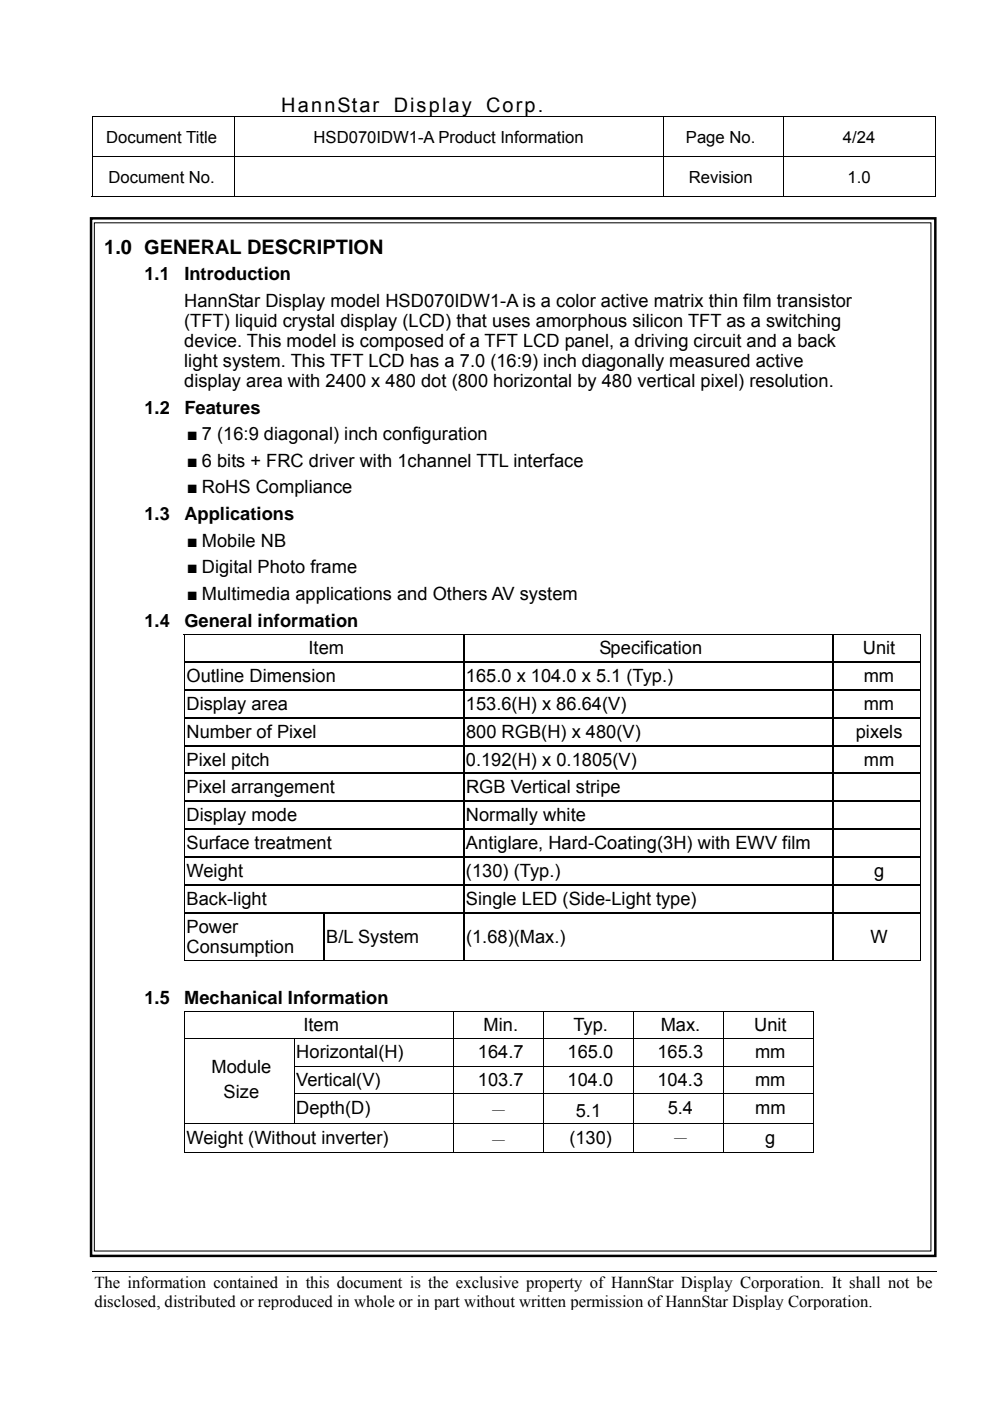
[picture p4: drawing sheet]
<svg xmlns="http://www.w3.org/2000/svg" width="210mm" height="297mm" viewBox="0 0 210 297" stroke-linecap="round" stroke-linejoin="round" font-family="sans-serif">
<defs><g id="words">
<g font-size="4.2">
<text x="59.6" y="23.7">HannStar</text>
<text x="83.5" y="23.7">Display</text>
<text x="103.1" y="23.7">Corp.</text>
<text x="22.1" y="53.8">1.0 GENERAL DESCRIPTION</text>
</g>
<g font-size="3.9">
<text x="30.6" y="59.5">1.1</text>
<text x="39.1" y="59.5">Introduction</text>
<text x="39.1" y="65.1">HannStar Display model HSD070IDW1-A is a color active matrix thin film transistor</text>
<text x="39.1" y="69.3">(TFT) liquid crystal display (LCD) that uses amorphous silicon TFT as a switching</text>
<text x="39.1" y="73.6">device. This model is composed of a TFT LCD panel, a driving circuit and a back</text>
<text x="39.1" y="77.8">light system. This TFT LCD has a 7.0 (16:9) inch diagonally measured active</text>
<text x="39.1" y="82">display area with 2400 x 480 dot (800 horizontal by 480 vertical pixel) resolution.</text>
<text x="30.6" y="87.7">1.2</text>
<text x="39.1" y="87.7">Features</text>
<text x="39.6" y="93.3">■ 7 (16:9 diagonal) inch configuration</text>
<text x="39.6" y="99">■ 6 bits + FRC driver with 1channel TTL interface</text>
<text x="39.6" y="104.6">■ RoHS Compliance</text>
<text x="30.6" y="110.3">1.3</text>
<text x="39.1" y="110.3">Applications</text>
<text x="39.6" y="115.9">■ Mobile NB</text>
<text x="39.6" y="121.6">■ Digital Photo frame</text>
<text x="39.6" y="127.2">■ Multimedia applications and Others AV system</text>
<text x="30.6" y="132.8">1.4</text>
<text x="39.1" y="132.8">General information</text>
<text x="65.4" y="138.7">Item</text>
<text x="127.1" y="138.7">Specification</text>
<text x="182.9" y="138.7">Unit</text>
<text x="39.5" y="144.6">Outline Dimension</text>
<text x="98.8" y="144.6">165.0 x 104.0 x 5.1 (Typ.)</text>
<text x="183.1" y="144.6">mm</text>
<text x="39.5" y="150.5">Display area</text>
<text x="98.8" y="150.5">153.6(H) x 86.64(V)</text>
<text x="183.1" y="150.5">mm</text>
<text x="39.5" y="156.4">Number of Pixel</text>
<text x="98.8" y="156.4">800 RGB(H) x 480(V)</text>
<text x="181.4" y="156.4">pixels</text>
<text x="39.5" y="162.3">Pixel pitch</text>
<text x="98.8" y="162.3">0.192(H) x 0.1805(V)</text>
<text x="183.1" y="162.3">mm</text>
<text x="39.5" y="168.2">Pixel arrangement</text>
<text x="98.8" y="168.2">RGB Vertical stripe</text>
<text x="39.5" y="174.1">Display mode</text>
<text x="98.8" y="174.1">Normally white</text>
<text x="39.5" y="180">Surface treatment</text>
<text x="39.5" y="185.9">Weight</text>
<text x="98.8" y="185.9">(130) (Typ.)</text>
<text x="98.8" y="180">Antiglare, Hard-Coating(3H) with EWV film</text>
<text x="185.3" y="185.9">g</text>
<text x="39.5" y="191.9">Back-light</text>
<text x="98.8" y="191.9">Single LED (Side-Light type)</text>
<text x="39.5" y="197.8">Power</text>
<text x="39.5" y="202">Consumption</text>
<text x="69.2" y="199.9">B/L System</text>
<text x="98.8" y="199.9">(1.68)(Max.)</text>
<text x="184.6" y="199.9">W</text>
<text x="30.6" y="212.8">1.5</text>
<text x="39.1" y="212.8">Mechanical Information</text>
<text x="64.3" y="218.6">Item</text>
<text x="102.5" y="218.6">Min.</text>
<text x="121.6" y="218.6">Typ.</text>
<text x="140.1" y="218.6">Max.</text>
<text x="159.9" y="218.6">Unit</text>
<text x="44.8" y="227.5">Module</text>
<text x="62.8" y="224.4">Horizontal(H)</text>
<text x="101.3" y="224.4">164.7</text>
<text x="120.4" y="224.4">165.0</text>
<text x="139.4" y="224.4">165.3</text>
<text x="160.1" y="224.4">mm</text>
<text x="47.4" y="232.8">Size</text>
<text x="62.8" y="230.2">Vertical(V)</text>
<text x="101.3" y="230.2">103.7</text>
<text x="120.4" y="230.2">104.0</text>
<text x="139.4" y="230.2">104.3</text>
<text x="160.1" y="230.2">mm</text>
<text x="62.8" y="236.3">Depth(D)</text>
<text x="103.8" y="236.7">－</text>
<text x="122.1" y="236.9">5.1</text>
<text x="141.6" y="236.3">5.4</text>
<text x="160.1" y="236.3">mm</text>
<text x="39.5" y="242.5">Weight (Without inverter)</text>
<text x="103.8" y="243">－</text>
<text x="120.7" y="242.5">(130)</text>
<text x="142.3" y="242.5">－</text>
<text x="162.3" y="242.5">g</text>
</g>
<g font-size="3.5">
<text x="22.5" y="30.2">Document Title</text>
<text x="66.5" y="30.2">HSD070IDW1-A Product Information</text>
<text x="145.4" y="30.2">Page No.</text>
<text x="178.7" y="30.2">4/24</text>
<text x="23" y="38.7">Document No.</text>
<text x="146" y="38.7">Revision</text>
<text x="179.7" y="38.7">1.0</text>
<text x="20" y="273">The information contained in this document is the exclusive property of HannStar Display Corporation. It shall not be</text>
<text x="20" y="277">disclosed, distributed or reproduced in whole or in part without written permission of HannStar Display Corporation.</text>
</g>
</g></defs>
<g fill="none" stroke="#000" stroke-width=".21">
<path d="M19.4 24.8h179M19.4 33.3h179M19.5 24.9v8.3M19.5 33.3v8.5M49.6 24.9v8.3M49.6 33.3v8.5M140.7 24.9v8.3M140.7 33.3v8.5M166.1 24.9v8.3M166.1 33.3v8.5M198.3 24.9v8.3M198.3 33.3v8.5"/>
<path d="M19.4 41.7h30.2M49.7 41.7h90.9M140.7 41.7h25.3M166.1 41.7h32.1M19.5 269.7h179.1"/>
</g>
<path d="M198.2 41.6h.2v.2h-.2z" fill="#000"/>
<g fill="#fff">
<path d="M19.3 277.9h179.2z"/>
<path d="M198.5 269.7l.1 8.2z"/>
<path d="M198.5 277.9h.1z"/>
</g>
<path d="M19.3 46.3h179v220h-179z" fill="none" stroke="#000" stroke-width=".53"/>
<path d="M20 47.2h177.4v218h-177.4z" fill="#fff"/>
<g fill="none" stroke="#000" stroke-width=".21">
<path d="M20 47.2h177.4v218h-177.4zM39 134.5h156.3M39.1 134.6v5.6M195.2 134.6v5.6M39.1 140.5v5.6M39.1 146.4v5.6M39.1 152.3v5.6M39.1 158.2v5.7M195.2 140.5v5.6M195.2 146.4v5.6M195.2 152.3v5.6M195.2 158.2v5.7"/>
<path d="M39.1 164.1v5.7M39.1 170.1v5.6M39.1 176v5.6M195.2 164.1v5.7M195.2 170.1v5.6M195.2 176v5.6M39.1 181.9v5.6M39.1 187.8v5.6M39.1 193.7v10M195.2 181.9v5.6M195.2 187.8v5.6M195.2 193.7v10"/>
<path d="M39 203.6h156.1M39 214.4h133.5M39.1 214.5v5.6M96.2 214.5v5.6M115.3 214.5v5.6M134.3 214.5v5.6M153.4 214.5v5.6M172.4 214.5v5.6M39 220.2h133.5M39 238.1h133.5M39.1 220.3v5.7M39.1 226.1v5.7"/>
<path d="M39.1 231.9v6.2M39.1 238.2v6.3M62.3 226h110.2M62.3 231.9h110.2M62.3 220.3v5.7M62.3 226.1v5.7M62.3 231.9v6.2M96.2 220.3v5.7M96.2 226.1v5.7M96.2 231.9v6.2M96.2 238.2v6.3M115.3 220.3v5.7"/>
<path d="M115.3 226.1v5.7M115.3 231.9v6.2M115.3 238.2v6.3M134.3 220.3v5.7M134.3 226.1v5.7M134.3 231.9v6.2M134.3 238.2v6.3M153.4 220.3v5.7M153.4 226.1v5.7M153.4 231.9v6.2M153.4 238.2v6.3M172.4 220.3v5.7"/>
<path d="M172.4 226.1v5.7M172.4 231.9v6.2M172.4 238.2v6.3M39 244.4h57.1M96.3 244.4h18.9M115.3 244.4h18.9M134.4 244.4h18.9M153.4 244.4h18.9"/>
</g>
<g fill="#000">
<path d="M39 134.4h.1v.2h-.1zM195.1 134.4h.2v.2h-.2zM39 140.2h.1v.3h-.1zM39 146.1h.1v.3h-.1zM39 152h.1v.3h-.1zM39 157.9h.1v.3h-.1zM98.2 140.2h.2v.3h-.2zM98.2 146.1h.2v.3h-.2zM98.2 152h.2v.3h-.2zM98.2 157.9h.2v.3h-.2zM176.5 140.2h.3v.3h-.3zM176.5 146.1h.3v.3h-.3z"/>
<path d="M176.5 152h.3v.3h-.3zM176.5 157.9h.3v.3h-.3zM195.1 140.2h.2v.3h-.2zM195.1 146.1h.2v.3h-.2zM195.1 152h.2v.3h-.2zM195.1 157.9h.2v.3h-.2zM39 163.9h.1v.2h-.1zM39 169.8h.1v.3h-.1zM39 175.7h.1v.3h-.1zM98.2 163.9h.2v.2h-.2zM98.2 169.8h.2v.3h-.2zM98.2 175.7h.2v.3h-.2z"/>
<path d="M176.5 163.9h.3v.2h-.3zM176.5 169.8h.3v.3h-.3zM176.5 175.7h.3v.3h-.3zM195.1 163.9h.2v.2h-.2zM195.1 169.8h.2v.3h-.2zM195.1 175.7h.2v.3h-.2zM39 181.6h.1v.3h-.1zM39 187.5h.1v.3h-.1zM39 193.4h.1v.3h-.1zM68.6 193.4h.2v.3h-.2zM98.2 181.6h.2v.3h-.2zM98.2 187.5h.2v.3h-.2z"/>
<path d="M98.2 193.4h.2v.3h-.2zM176.5 181.6h.3v.3h-.3zM176.5 187.5h.3v.3h-.3zM176.5 193.4h.3v.3h-.3zM195.1 181.6h.2v.3h-.2zM195.1 187.5h.2v.3h-.2zM195.1 193.4h.2v.3h-.2zM39 214.3h.1v.2h-.1zM172.3 214.3h.2v.2h-.2zM195.1 203.6h.2v.1h-.2zM39 226h.1v.1h-.1zM39 231.8h.1v.1h-.1z"/>
<path d="M172.3 244.3h.2v.2h-.2z"/>
</g>
<g fill="none" stroke="#000" stroke-width=".25">
<path d="M98.3 134.6v5.6M176.6 134.6v5.6M39.1 140.4h59.1M39.1 146.3h59.1M39.1 152.2h59.1M39.1 158.1h59.1M98.3 140.5v5.6M98.3 146.4v5.6M98.3 152.3v5.6M98.3 158.2v5.7M98.4 140.4h78.1M98.4 146.3h78.1"/>
<path d="M98.4 152.2h78.1M98.4 158.1h78.1M176.6 140.5v5.6M176.6 146.4v5.6M176.6 152.3v5.6M176.6 158.2v5.7M176.8 140.4h18.3M176.8 146.3h18.3M176.8 152.2h18.3M176.8 158.1h18.3M39.1 164h59.1M39.1 169.9h59.1"/>
<path d="M39.1 175.8h59.1M98.3 164.1v5.7M98.3 170.1v5.6M98.3 176v5.6M98.4 164h78.1M98.4 169.9h78.1M98.4 175.8h78.1M176.6 164.1v5.7M176.6 170.1v5.6M176.6 176v5.6M176.8 164h18.3M176.8 169.9h18.3"/>
<path d="M176.8 175.8h18.3M39.1 181.7h59.1M39.1 187.6h59.1M39.1 193.5h29.5M68.7 193.7v9.9M68.8 193.5h29.4M98.3 181.9v5.6M98.3 187.8v5.6M98.3 193.7v9.9M98.4 181.7h78.1M98.4 187.6h78.1M98.4 193.5h78.1"/>
<path d="M176.6 181.9v5.6M176.6 187.8v5.6M176.6 193.7v9.9M176.8 181.7h18.3M176.8 187.6h18.3M176.8 193.5h18.3"/>
</g>
<use href="#words"/>
</svg>
